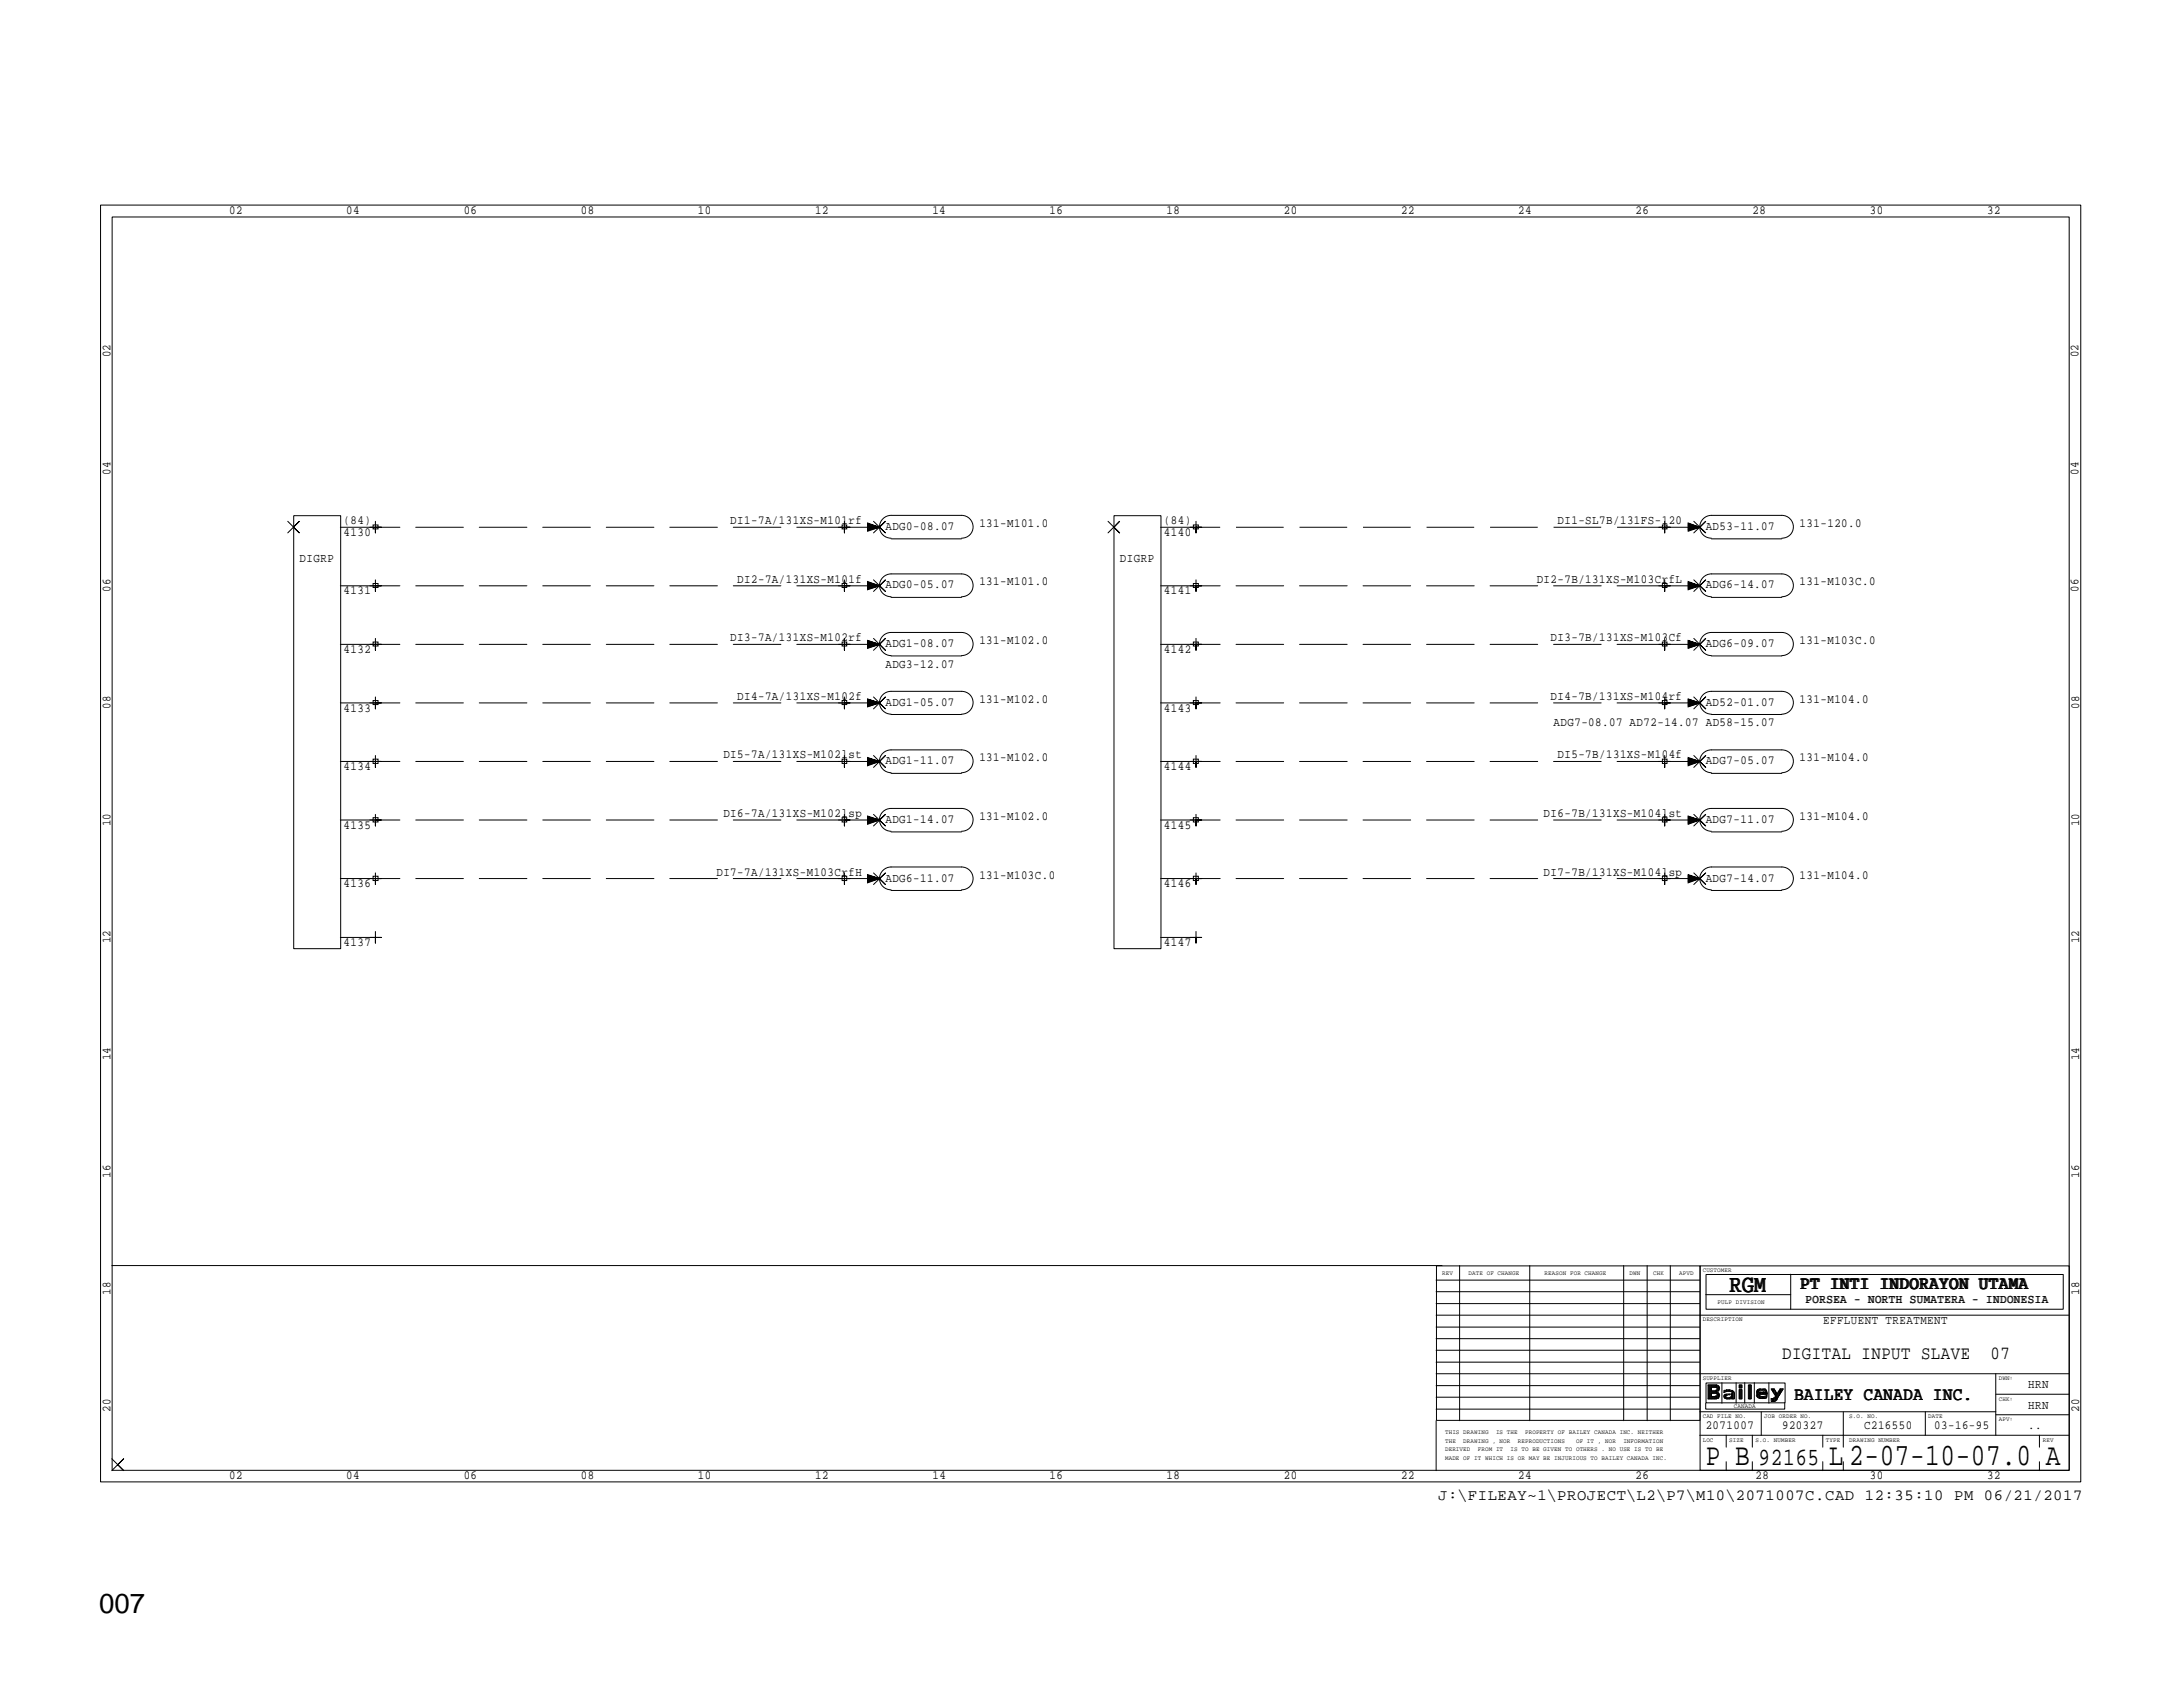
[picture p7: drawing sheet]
<svg xmlns="http://www.w3.org/2000/svg" width="279mm" height="216mm" viewBox="0 0 279 216" stroke-linecap="round" stroke-linejoin="round" font-family="sans-serif">
<defs><g id="words">
<g font-size="4">
<text x="218.3" y="187.5">P B</text>
<text x="234.1" y="187.5">L 2-07-10-07.0 A</text>
</g>
<text font-size="3.5" x="12.7" y="206.4">007</text>
<g font-size="3.2">
<text x="221.3" y="165.3">RGM</text>
<text x="225.1" y="187.5">92165</text>
</g>
<g font-size="2.4">
<text x="230.5" y="164.9">PT INTI INDORAYON UTAMA</text>
<text x="228.1" y="173.9">DIGITAL INPUT SLAVE</text>
<text x="254.8" y="173.9">07</text>
<text x="229.7" y="179.2">BAILEY CANADA INC.</text>
</g>
<text font-size="2" x="184.1" y="192">J:\FILEAY~1\PROJECT\L2\P7\M10\2071007C.CAD 12:35:10 PM 06/21/2017</text>
<g font-size="1.6">
<text x="29.3" y="27.3">02</text>
<text x="44.3" y="27.3">04</text>
<text x="59.4" y="27.3">06</text>
<text x="74.3" y="27.3">08</text>
<text x="89.3" y="27.3">10</text>
<text x="104.3" y="27.3">12</text>
<text x="119.3" y="27.3">14</text>
<text x="134.3" y="27.3">16</text>
<text x="149.3" y="27.3">18</text>
<text x="164.3" y="27.3">20</text>
<text x="179.3" y="27.3">22</text>
<text x="194.3" y="27.3">24</text>
<text x="209.3" y="27.3">26</text>
<text x="224.3" y="27.3">28</text>
<text x="239.3" y="27.3">30</text>
<text x="254.3" y="27.3">32</text>
<text x="14.1" y="45.7" transform="rotate(-90 14.1 45.7)">02</text>
<text x="266" y="45.7" transform="rotate(-90 266 45.7)">02</text>
<text x="14.1" y="60.7" transform="rotate(-90 14.1 60.7)">04</text>
<text x="266" y="60.7" transform="rotate(-90 266 60.7)">04</text>
<text x="38.4" y="72">DIGRP</text>
<text x="44" y="68.6">4130</text>
<text x="44" y="67.1">(84)</text>
<text x="93.5" y="67.1">DI1-7A/131XS-M101rf</text>
<text x="113.3" y="67.8">ADG0-08.07</text>
<text x="125.3" y="67.4">131-M101.0</text>
<text x="143.3" y="72">DIGRP</text>
<text x="149" y="68.6">4140</text>
<text x="149" y="67.1">(84)</text>
<text x="199.3" y="67.1">DI1-SL7B/131FS-120</text>
<text x="218.3" y="67.8">AD53-11.07</text>
<text x="230.3" y="67.4">131-120.0</text>
<text x="14.1" y="75.7" transform="rotate(-90 14.1 75.7)">06</text>
<text x="44" y="76.1">4131</text>
<text x="94.4" y="74.6">DI2-7A/131XS-M101f</text>
<text x="113.3" y="75.3">ADG0-05.07</text>
<text x="125.3" y="74.9">131-M101.0</text>
<text x="149" y="76.1">4141</text>
<text x="196.7" y="74.6">DI2-7B/131XS-M103CrfL</text>
<text x="218.3" y="75.3">ADG6-14.07</text>
<text x="230.3" y="74.9">131-M103C.0</text>
<text x="266" y="75.7" transform="rotate(-90 266 75.7)">06</text>
<text x="44" y="83.6">4132</text>
<text x="93.5" y="82.1">DI3-7A/131XS-M102rf</text>
<text x="113.3" y="82.8">ADG1-08.07</text>
<text x="125.3" y="82.5">131-M102.0</text>
<text x="149" y="83.6">4142</text>
<text x="198.5" y="82.1">DI3-7B/131XS-M103Cf</text>
<text x="218.3" y="82.8">ADG6-09.07</text>
<text x="230.3" y="82.5">131-M103C.0</text>
<text x="94.4" y="89.6">DI4-7A/131XS-M102f</text>
<text x="113.3" y="85.4">ADG3-12.07</text>
<text x="125.3" y="90">131-M102.0</text>
<text x="198.5" y="89.6">DI4-7B/131XS-M104rf</text>
<text x="230.3" y="90">131-M104.0</text>
<text x="14.1" y="90.7" transform="rotate(-90 14.1 90.7)">08</text>
<text x="44" y="91.1">4133</text>
<text x="113.3" y="90.3">ADG1-05.07</text>
<text x="149" y="91.1">4143</text>
<text x="198.8" y="93">ADG7-08.07 AD72-14.07 AD58-15.07</text>
<text x="218.3" y="90.3">AD52-01.07</text>
<text x="266.1" y="90.7" transform="rotate(-90 266.1 90.7)">08</text>
<text x="44" y="98.6">4134</text>
<text x="92.6" y="97.1">DI5-7A/131XS-M102lst</text>
<text x="113.3" y="97.8">ADG1-11.07</text>
<text x="125.3" y="97.5">131-M102.0</text>
<text x="149" y="98.6">4144</text>
<text x="199.3" y="97.1">DI5-7B/131XS-M104f</text>
<text x="218.3" y="97.8">ADG7-05.07</text>
<text x="230.3" y="97.5">131-M104.0</text>
<text x="14.1" y="105.7" transform="rotate(-90 14.1 105.7)">10</text>
<text x="44" y="106.1">4135</text>
<text x="92.6" y="104.6">DI6-7A/131XS-M102lsp</text>
<text x="113.3" y="105.3">ADG1-14.07</text>
<text x="125.3" y="104.9">131-M102.0</text>
<text x="149" y="106.1">4145</text>
<text x="197.6" y="104.6">DI6-7B/131XS-M104lst</text>
<text x="218.3" y="105.3">ADG7-11.07</text>
<text x="230.3" y="104.9">131-M104.0</text>
<text x="266.1" y="105.7" transform="rotate(-90 266.1 105.7)">10</text>
<text x="44" y="113.6">4136</text>
<text x="91.7" y="112.1">DI7-7A/131XS-M103CrfH</text>
<text x="113.3" y="112.8">ADG6-11.07</text>
<text x="125.3" y="112.4">131-M103C.0</text>
<text x="149" y="113.6">4146</text>
<text x="197.6" y="112.1">DI7-7B/131XS-M104lsp</text>
<text x="218.3" y="112.8">ADG7-14.07</text>
<text x="230.3" y="112.4">131-M104.0</text>
<text x="14.1" y="120.7" transform="rotate(-90 14.1 120.7)">12</text>
<text x="44" y="121.1">4137</text>
<text x="149" y="121.1">4147</text>
<text x="266.1" y="120.7" transform="rotate(-90 266.1 120.7)">12</text>
<text x="14.1" y="135.7" transform="rotate(-90 14.1 135.7)">14</text>
<text x="266.1" y="135.7" transform="rotate(-90 266.1 135.7)">14</text>
<text x="14.1" y="150.7" transform="rotate(-90 14.1 150.7)">16</text>
<text x="266.1" y="150.7" transform="rotate(-90 266.1 150.7)">16</text>
<text x="14.1" y="165.7" transform="rotate(-90 14.1 165.7)">18</text>
<text x="231.1" y="166.8">PORSEA - NORTH SUMATERA - INDONESIA</text>
<text x="266.1" y="165.7" transform="rotate(-90 266.1 165.7)">18</text>
<text x="233.3" y="169.4">EFFLUENT TREATMENT</text>
<text x="259.6" y="177.7">HRN</text>
<text x="14.1" y="180.7" transform="rotate(-90 14.1 180.7)">20</text>
<text x="218.3" y="182.9">2071007</text>
<text x="228.1" y="182.9">920327</text>
<text x="238.6" y="182.9">C216550</text>
<text x="247.6" y="182.9">03-16-95</text>
<text x="259.6" y="180.3">HRN</text>
<text x="259.6" y="182.9">..</text>
<text x="266.1" y="180.7" transform="rotate(-90 266.1 180.7)">20</text>
<text x="29.3" y="189.3">02</text>
<text x="44.3" y="189.3">04</text>
<text x="59.4" y="189.3">06</text>
<text x="74.3" y="189.3">08</text>
<text x="89.3" y="189.3">10</text>
<text x="104.4" y="189.3">12</text>
<text x="119.3" y="189.3">14</text>
<text x="134.3" y="189.3">16</text>
<text x="149.3" y="189.3">18</text>
<text x="164.3" y="189.3">20</text>
<text x="179.3" y="189.3">22</text>
<text x="194.3" y="189.3">24</text>
<text x="209.3" y="189.3">26</text>
<text x="224.7" y="189.3">28</text>
<text x="239.3" y="189.3">30</text>
<text x="254.3" y="189.3">32</text>
</g>
<g font-size=".8">
<text x="184.6" y="163.1">REV</text>
<text x="188" y="163.1">DATE OF CHANGE</text>
<text x="197.7" y="163.1">REASON FOR CHANGE</text>
<text x="208.6" y="163.1">DWN</text>
<text x="211.6" y="163.1">CHK</text>
<text x="214.9" y="163.1">APVD</text>
<text x="217.9" y="162.7">CUSTOMER</text>
<text x="219.8" y="166.8">PULP DIVISION</text>
<text x="217.9" y="169.1">DESCRIPTION</text>
<text x="217.9" y="176.6">SUPPLIER</text>
<text x="255.8" y="179.2">CHK:</text>
<text x="255.8" y="176.6">DWN:</text>
<text x="185" y="185.8">DERIVED</text>
<text x="185" y="184.6">THE</text>
<text x="185" y="183.5">THIS DRAWING</text>
<text x="187.3" y="184.6">DRAWING , NOR</text>
<text x="189.1" y="185.8">FROM IT</text>
<text x="191.5" y="183.5">IS THE</text>
<text x="193.3" y="185.8">IS TO BE GIVEN TO OTHERS . NO USE IS TO BE</text>
<text x="194.3" y="184.6">REPRODUCTIONS</text>
<text x="195.2" y="183.5">PROPERTY OF BAILEY CANADA INC. NEITHER</text>
<text x="201.7" y="184.6">OF IT , NOR</text>
<text x="207.8" y="184.6">INFORMATION</text>
<text x="217.9" y="184.5">LOC</text>
<text x="217.9" y="181.5">CAD FILE NO.</text>
<text x="221.3" y="184.5">SIZE</text>
<text x="221.9" y="180.2">CANADA</text>
<text x="224.7" y="184.5">S.O. NUMBER</text>
<text x="225.8" y="181.5">JOB ORDER NO.</text>
<text x="233.7" y="184.5">TYPE</text>
<text x="236.7" y="184.5">DRAWING NUMBER</text>
<text x="236.7" y="181.5">S.O. NO.</text>
<text x="246.8" y="181.5">DATE</text>
<text x="255.8" y="181.9">APV:</text>
<text x="261.4" y="184.5">REV</text>
<text x="185" y="186.9">MADE OF IT WHICH IS OR MAY BE INJURIOUS TO BAILEY CANADA INC.</text>
</g>
</g></defs>
<path d="M213.1 67.5h-60" fill="none" stroke="#000" stroke-width=".13" stroke-dasharray="6.1 2" stroke-linecap="butt"/>
<g fill="none" stroke="#000" stroke-width=".13">
<path d="M12.9 26.2h253.4v163.5h-253.4zM14.4 27.8h250.4v160.4h-250.4zM36.8 66.7l1.5 1.5-.8-.7 .8-.8-1.5 1.5M37.6 66h6v55.4h-6zM43.6 67.5h4.4M43.6 75h4.4M47.8 67.2h.6v.5h-.6zM47.8 74.7h.6v.5h-.6zM48 66.7v1.5v-.7h.8h-1.5M48 74.2v1.5v-.7h.8h-1.5M107.8 67.2h.6v.5h-.6zM107.8 74.7h.6v.5h-.6z"/>
<path d="M108.1 66.7v1.5v-.7h.7h-1.5M108.1 74.2v1.5v-.7h.7h-1.5M111 67.8l1.6-.3-1.6 .4M111 67.7l1.6-.2-1.6 .3M111 67.5h1.6l-1.6 .1M111 67.4l1.6 .1h-1.6M111 67.2l1.6 .3-1.6-.2M111 67.1l1.6 .4-1.6-.3M111 67l1.6 .5-1.6 .5v-1.1l1.6 .6h-4.5M111 75.4l1.6-.4-1.6 .4M111 75.2l1.6-.2-1.6 .3M111 75.1l1.6-.1-1.6 .1"/>
<path d="M111 74.9l1.6 .1h-1.6M111 74.7l1.6 .3-1.6-.2M111 74.6l1.6 .4-1.6-.3M111 74.5l1.6 .5-1.6 .5v-1.1l1.6 .6h-4.5M111.8 66.7l1.5 1.5-.7-.7 .7-.8-1.5 1.5M111.8 74.2l1.5 1.5-.7-.7 .7-.8-1.5 1.5M114 68.9a1.46 1.46 0 0 1-1.4-1.5 1.46 1.46 0 0 1 1.4-1.4h9.1a1.46 1.46 0 0 1 1.4 1.4 1.46 1.46 0 0 1-1.4 1.5M114 69h9.1M114 76.4a1.46 1.46 0 0 1-1.4-1.5 1.46 1.46 0 0 1 1.4-1.5h9.1a1.46 1.46 0 0 1 1.4 1.5 1.46 1.46 0 0 1-1.4 1.5M114 76.5h9.1M141.8 66.7l1.5 1.5-.7-.7 .7-.8-1.5 1.5M142.6 66h6v55.4h-6z"/>
<path d="M148.5 67.5h4.6M148.5 75h4.6M152.7 67.2h.7v.5h-.7zM152.7 74.7h.7v.5h-.7zM153.1 66.7v1.5v-.7h.7h-1.5M153.1 74.2v1.5v-.7h.7h-1.5M212.8 74.7h.6v.5h-.6zM212.8 67.2h.6v.5h-.6zM213.1 74.2v1.5v-.7h.7h-1.5M213.1 66.7v1.5v-.7h.7h-1.5M216.1 75.4l1.5-.4-1.5 .4M216.1 75.2l1.5-.2-1.5 .3"/>
<path d="M216.1 75.1l1.5-.1-1.5 .1M216.1 74.9l1.5 .1h-1.5M216.1 74.7l1.5 .3-1.5-.2M216.1 74.6l1.5 .4-1.5-.3M216.1 74.5l1.5 .5-1.5 .5v-1.1l1.5 .6h-4.5M216.1 67.8l1.5-.3-1.5 .4M216.1 67.7l1.5-.2-1.5 .3M216.1 67.5h1.5l-1.5 .1M216.1 67.4l1.5 .1h-1.5M216.1 67.2l1.5 .3-1.5-.2M216.1 67.1l1.5 .4-1.5-.3M216.1 67l1.5 .5-1.5 .5v-1.1l1.5 .6h-4.5"/>
<path d="M216.8 74.2l1.5 1.5-.7-.7 .7-.8-1.5 1.5M216.8 66.7l1.5 1.5-.7-.7 .7-.8-1.5 1.5M219 76.4a1.46 1.46 0 0 1-1.5-1.5 1.46 1.46 0 0 1 1.5-1.5h9a1.46 1.46 0 0 1 1.5 1.5 1.46 1.46 0 0 1-1.5 1.5M219 76.5h9M219 68.9a1.46 1.46 0 0 1-1.4-1.5 1.46 1.46 0 0 1 1.4-1.4h9a1.46 1.46 0 0 1 1.5 1.4 1.46 1.46 0 0 1-1.5 1.5M219 69h9M43.6 97.5h4.4M43.6 90h4.4M43.6 82.5h4.4M47.8 82.2h.6v.5h-.6zM47.8 89.7h.6v.5h-.6zM47.8 97.2h.6v.5h-.6z"/>
<path d="M48 81.7v1.5v-.7h.8h-1.5M48 89.2v1.5v-.7h.8h-1.5M48 96.7v1.5v-.7h.8h-1.5M107.8 82.2h.6v.5h-.6zM107.8 89.7h.6v.5h-.6zM107.8 97.2h.6v.5h-.6zM108.1 81.7v1.5v-.7h.7h-1.5M108.1 89.2v1.5v-.7h.7h-1.5M108.1 96.7v1.5v-.7h.7h-1.5M111 82.8l1.6-.3-1.6 .4M111 82.7l1.6-.2-1.6 .3M111 82.5h1.6l-1.6 .1"/>
<path d="M111 82.4l1.6 .1h-1.6M111 82.3l1.6 .2-1.6-.2M111 82.1l1.6 .4-1.6-.3M111 82l1.6 .5-1.6 .5v-1l1.6 .5h-4.5M111 90.3l1.6-.3-1.6 .4M111 90.2l1.6-.2-1.6 .3M111 90h1.6l-1.6 .1M111 89.9l1.6 .1h-1.6M111 89.7l1.6 .3-1.6-.2M111 89.6l1.6 .4-1.6-.3M111 89.5l1.6 .5-1.6 .5v-1.1l1.6 .6h-4.5M111 97.8l1.6-.3-1.6 .4"/>
<path d="M111 97.7l1.6-.2-1.6 .2M111 97.5h1.6l-1.6 .1M111 97.4l1.6 .1h-1.6M111 97.2l1.6 .3-1.6-.2M111 97.1l1.6 .4-1.6-.3M111 97l1.6 .5-1.6 .5v-1.1l1.6 .6h-4.5M111.8 81.7l1.5 1.5-.7-.7 .7-.8-1.5 1.5M111.8 89.2l1.5 1.5-.7-.7 .7-.8-1.5 1.5M111.8 96.7l1.5 1.5-.7-.7 .7-.8-1.5 1.5M114 83.9a1.48 1.48 0 0 1-1.4-1.5 1.48 1.48 0 0 1 1.4-1.5h9.1a1.48 1.48 0 0 1 1.4 1.5 1.48 1.48 0 0 1-1.4 1.5M114 83.9h9.1M114 91.4a1.46 1.46 0 0 1-1.4-1.5 1.46 1.46 0 0 1 1.4-1.4h9.1a1.46 1.46 0 0 1 1.4 1.4 1.46 1.46 0 0 1-1.4 1.5"/>
<path d="M114 91.4h9.1M114 98.9a1.46 1.46 0 0 1-1.4-1.5 1.46 1.46 0 0 1 1.4-1.4h9.1a1.46 1.46 0 0 1 1.4 1.4 1.46 1.46 0 0 1-1.4 1.5M114 99h9.1M148.5 97.5h4.6M148.5 90h4.6M148.5 82.5h4.6M152.7 82.2h.7v.5h-.7zM152.7 89.7h.7v.5h-.7zM152.7 97.2h.7v.5h-.7zM153.1 81.7v1.5v-.7h.7h-1.5M153.1 89.2v1.5v-.7h.7h-1.5M153.1 96.7v1.5v-.7h.7h-1.5"/>
<path d="M212.8 82.2h.6v.5h-.6zM212.8 89.7h.6v.5h-.6zM212.8 97.2h.6v.5h-.6zM213.1 81.7v1.5v-.7h.7h-1.5M213.1 89.2v1.5v-.7h.7h-1.5M213.1 96.7v1.5v-.7h.7h-1.5M216.1 82.8l1.5-.3-1.5 .4M216.1 82.7l1.5-.2-1.5 .3M216.1 82.5h1.5l-1.5 .1M216.1 82.4l1.5 .1h-1.5M216.1 82.3l1.5 .2-1.5-.2M216.1 82.1l1.5 .4-1.5-.3"/>
<path d="M216.1 82l1.5 .5-1.5 .5v-1l1.5 .5h-4.5M216.1 90.3l1.5-.3-1.5 .4M216.1 90.2l1.5-.2-1.5 .3M216.1 90h1.5l-1.5 .1M216.1 89.9l1.5 .1h-1.5M216.1 89.7l1.5 .3-1.5-.2M216.1 89.6l1.5 .4-1.5-.3M216.1 89.5l1.5 .5-1.5 .5v-1l1.5 .5h-4.5M216.1 97.8l1.5-.3-1.5 .4M216.1 97.7l1.5-.2-1.5 .2M216.1 97.5h1.5l-1.5 .1M216.1 97.4l1.5 .1h-1.5"/>
<path d="M216.1 97.2l1.5 .3-1.5-.2M216.1 97.1l1.5 .4-1.5-.3M216.1 97l1.5 .5-1.5 .5v-1.1l1.5 .6h-4.5M216.8 81.7l1.5 1.5-.7-.7 .7-.8-1.5 1.5M216.8 89.2l1.5 1.5-.7-.7 .7-.8-1.5 1.5M216.8 96.7l1.5 1.5-.7-.7 .7-.8-1.5 1.5M219 83.9a1.48 1.48 0 0 1-1.4-1.5 1.48 1.48 0 0 1 1.4-1.5h9a1.48 1.48 0 0 1 1.5 1.5 1.48 1.48 0 0 1-1.5 1.5M219 83.9h9M219 91.4a1.46 1.46 0 0 1-1.4-1.5 1.46 1.46 0 0 1 1.4-1.4h9a1.46 1.46 0 0 1 1.5 1.4 1.46 1.46 0 0 1-1.5 1.5M219 91.4h9M219 98.9a1.46 1.46 0 0 1-1.4-1.5 1.46 1.46 0 0 1 1.4-1.4h9a1.46 1.46 0 0 1 1.5 1.4 1.46 1.46 0 0 1-1.5 1.5M219 99h9"/>
<path d="M43.6 112.4h4.4M43.6 104.9h4.4M43.6 120h4.4M47.8 104.6h.6v.6h-.6zM47.8 112.1h.6v.6h-.6zM48 104.2v1.5v-.8h.8h-1.5M48 111.7v1.5v-.8h.8h-1.5M48 119.2v1.5v-.7h.8h-1.5M107.8 104.6h.6v.6h-.6zM107.8 112.1h.6v.6h-.6zM108.1 104.2v1.5v-.8h.7h-1.5M108.1 111.7v1.5v-.8h.7h-1.5"/>
<path d="M111 105.3l1.6-.4-1.6 .5M111 105.2l1.6-.3-1.6 .3M111 105l1.6-.1-1.6 .2M111 104.9h1.6h-1.6M111 104.7l1.6 .2-1.6-.1M111 104.6l1.6 .3-1.6-.3M111 104.5l1.6 .4-1.6 .6v-1.1l1.6 .5h-4.5M111 112.8l1.6-.4-1.6 .5M111 112.7l1.6-.3-1.6 .4M111 112.5l1.6-.1-1.6 .2M111 112.4h1.6h-1.6M111 112.2l1.6 .2-1.6-.1"/>
<path d="M111 112.1l1.6 .3-1.6-.3M111 112l1.6 .4-1.6 .6v-1.1l1.6 .5h-4.5M111.8 104.2l1.5 1.5-.7-.8 .7-.7-1.5 1.5M111.8 111.7l1.5 1.5-.7-.8 .7-.7-1.5 1.5M114 106.4a1.46 1.46 0 0 1-1.4-1.5 1.46 1.46 0 0 1 1.4-1.4h9.1a1.46 1.46 0 0 1 1.4 1.4 1.46 1.46 0 0 1-1.4 1.5M114 106.5h9.1M114 113.9a1.46 1.46 0 0 1-1.4-1.5 1.46 1.46 0 0 1 1.4-1.4h9.1a1.46 1.46 0 0 1 1.4 1.4 1.46 1.46 0 0 1-1.4 1.5M114 114h9.1M148.5 112.4h4.6M148.5 104.9h4.6M148.5 120h4.6M152.7 104.6h.7v.6h-.7z"/>
<path d="M152.7 112.1h.7v.6h-.7zM153.1 104.2v1.5v-.8h.7h-1.5M153.1 111.7v1.5v-.8h.7h-1.5M153.1 119.2v1.5v-.7h.7h-1.5M212.8 104.6h.6v.6h-.6zM212.8 112.1h.6v.6h-.6zM213.1 104.2v1.5v-.8h.7h-1.5M213.1 111.7v1.5v-.8h.7h-1.5M216.1 105.3l1.5-.4-1.5 .5M216.1 105.2l1.5-.3-1.5 .3M216.1 105l1.5-.1-1.5 .2M216.1 104.9h1.5h-1.5"/>
<path d="M216.1 104.7l1.5 .2-1.5-.1M216.1 104.6l1.5 .3-1.5-.3M216.1 104.5l1.5 .4-1.5 .6v-1.1l1.5 .5h-4.5M216.1 112.8l1.5-.4-1.5 .5M216.1 112.7l1.5-.3-1.5 .4M216.1 112.5l1.5-.1-1.5 .2M216.1 112.4h1.5h-1.5M216.1 112.2l1.5 .2-1.5-.1M216.1 112.1l1.5 .3-1.5-.3M216.1 112l1.5 .4-1.5 .6v-1.1l1.5 .5h-4.5M216.8 104.2l1.5 1.5-.7-.8 .7-.7-1.5 1.5M216.8 111.7l1.5 1.5-.7-.8 .7-.7-1.5 1.5"/>
<path d="M219 106.4a1.46 1.46 0 0 1-1.4-1.5 1.46 1.46 0 0 1 1.4-1.4h9a1.46 1.46 0 0 1 1.5 1.4 1.46 1.46 0 0 1-1.5 1.5M219 106.5h9M219 113.9a1.46 1.46 0 0 1-1.4-1.5 1.46 1.46 0 0 1 1.4-1.4h9a1.46 1.46 0 0 1 1.5 1.4 1.46 1.46 0 0 1-1.5 1.5M219 114h9M14.3 162h170.3M183.8 178.8h33.7M183.8 177.3h33.7M183.8 174.3h33.7M183.8 172.8h33.7M183.8 171.3h33.7M183.8 169.8h33.7M183.8 166.8h33.7"/>
<path d="M183.8 165.3h33.7M183.8 163.8h33.7M183.9 162h33.7v19.8h-33.7zM186.8 162v19.8M195.8 162v19.8M207.8 162v19.8M210.8 162v19.8M213.8 162v19.8M217.6 162h47.2v26.2h-47.2zM218.3 179.6v.7h10.1v-.7M218.3 165.7h10.9M218.4 177h10.1v2.5h-10.1z"/>
<path d="M218.4 163.1h45.7v4.5h-45.7zM218.7 177.2v1.8M218.8 177.2v1.8M218.9 177.2v1.8M219 177.2v1.8M219.1 177.2v.3M219.1 178v.3M219.1 178.7v.3M219.2 177.2v.3M219.2 178v.3M219.2 178.7v.3M219.3 177.2v.3"/>
<path d="M219.3 178v.3M219.3 178.7v.3M219.4 177.2v.3M219.4 178v.3M219.4 178.7v.3M219.5 177.2v.3M219.5 178v.3M219.5 178.7v.3M219.6 177.5h-.6v.5h.6v.3M219.6 178.3h-.6v.4h.6v.3M219.6 178.3l.2 .2-.1 .1h-.2M219.6 177.5l.2 .2-.1 .2h-.2"/>
<path d="M219.6 177.2v.3M219.7 178.1a.43 .43 0 0 1 .4 .5 .43 .43 0 0 1-.5 .4M219.7 177.2a.41 .41 0 0 1 .4 .5 .41 .41 0 0 1-.5 .4M219.7 177.2h-1.1v1.8h1.1v-.3M219.7 177.2v.3M219.7 178v.3M219.7 177.2v.4M219.7 177.9v.5M219.7 178.7v.3M219.8 177.3v.8M219.8 178.2v.8M219.9 177.3v.8"/>
<path d="M219.9 178.2v.8M220 177.4v.7M220 178.3v.7M220 177.5v.4M220 178.4v.4M220.4 177v2.6M220.7 178.9l.4 .1M220.7 178.5v.4M220.7 178.9l-.1-.2 .3-.3v.6M220.8 177.9v.2M220.8 178.4v.6M220.9 177.9v.2"/>
<path d="M220.9 177.8v.3M220.9 178.4v.2M221 177.8v.3M221 178.4v.2M221 178.9v.1M221 178.6l-.1 .1 .1 .1M221.1 177.8v.3M221.1 178.4v.2M221.1 178.9v.1M221.1 177.8v.2M221.1 178.4v.1M221.2 177.8v.3"/>
<path d="M221.2 178.4v.1M221.2 178.9v.1M221.3 179v-.1l.1 .1M221.3 177.8v.3M221.3 178.4v.1M221.4 177.8v.3M221.4 178.4v.1M221.4 178.8v.2M221.5 177.9v.2M221.5 178.4h.1M221.5 178.8v.2M221.6 179v-.3l-.7 .2v.1"/>
<path d="M221.6 179h-.5M221.6 177.9v.2M221.6 178.4v.1M221.7 178.5l-.2 .3M221.7 177.9v.2h-.5l-.6 .1 .1-.3v.2M221.7 178l.1 .1 .1 .1M221.7 178.3v.7M221.7 178.1l-.1 .2M221.7 177.9v1.1M221.8 178v1M221.9 178.1v.9M222 178.2v.8h-.4"/>
<path d="M222.2 177v2.6M222.6 177.2h.4v.4h-.4zM222.6 177.8h.4v1.2h-.4zM222.6 177.2v.4M222.6 177.8v1.2M222.7 177.2v.4M222.7 177.8v1.2M222.8 177.2v.4M222.8 177.8v1.2M222.9 177.2v.4M222.9 177.8v1.2M223.3 177v2.6"/>
<path d="M223.8 177.2h.4v1.8h-.4zM223.9 177.2v1.8M224 177.2v1.8M224.1 177.2v1.8M224.5 177v2.6M224.9 177.9v.8M225 177.8h.3v.1M225 177.8l-.2 .3v.5M225 177.8v1M225 177.8v1.1l-.2-.3M225.1 178.4a.6 .6 0 0 0 .6 .3v.3M225.1 178.9l.5 .1 .5-.1"/>
<path d="M225.1 178l-.1 .2M225.1 178.2h.8v.2M225.1 177.8v1.1M225.2 177.8v.2M225.2 178.2v.2M225.2 178.6v.4M225.3 178.1l.4-.1 .1 .1M225.3 177.8v.1M225.3 178.2v.2M225.3 178.7v.3M225.4 177.8v.1M225.4 178.2v.2"/>
<path d="M225.4 178.7v.3M225.5 177.8v.1M225.5 178.2v.2M225.5 178.7v.3M225.6 177.8v.1M225.6 178.2v.2M225.6 178.8v.2M225.6 178.7v.3M225.7 177.9v-.1h.3v.6M225.7 178.2v.2M225.8 177.8v.2M225.8 178.2v.2"/>
<path d="M225.8 178.7v.3M225.9 177.8v.3M225.9 178.7v.3M225.9 177.8v.6M226 177.9l.1 .2v.1M226 178.7v.2M226.1 177.9v.5M226.1 178.7v.2M226.1 178.6l-.6 .1M226.2 178.1v.3h-1.1M226.2 178.6l-.1 .3M226.4 177v2.6"/>
<path d="M226.7 179h.3v.4M226.7 179v.4h.3M226.7 179h.5M226.8 177.8v.1M226.8 179v.4M226.9 177.8v.2M226.9 179v.4M226.9 177.8v.3M227 178.9l.2-.2v.6M227 177.8v.4M227.1 177.8v.6M227.1 179v.4"/>
<path d="M227.1 177.8h-.4l.8 1.2M227.1 177.8l.4 .6M227.2 177.9v.5M227.2 178.9v.5M227.2 178v.6M227.3 178.1v1.1M227.5 178.4v.6M227.5 179l-.3 .3-.2 .1M227.5 178.3v.6M227.6 178.1v.6M227.7 178v.6M227.8 177.9v.6"/>
<path d="M227.8 177.8v.6M227.8 177.8h.4l-.8 1.3v-.9M227.8 177.8l-.3 .6M227.9 177.8v.4M228 177.8v.3M228 177.8v.2M228.1 177.8v.1M229.2 163.1v4.5M255.4 178.4h9.4M255.4 175.8v7.9M264.8 175.8h-81M264.8 168.3h-81"/>
<path d="M14.3 186.7l1.5 1.5-.7-.8 .7-.7-1.5 1.5M183.8 180.3h33.7M183.8 181.8v6.4M217.5 183.7h47.3M217.5 180.7h37.9M220.9 183.7v1.5M220.9 187.1v1.1M224.3 183.7v1.5M224.3 187.1v1.1M225.4 180.7v3M233.3 183.7v1.5M233.3 187.1v1.1"/>
<path d="M235.9 187.1v1.1M235.9 180.7v4.5M246.4 180.7v3M255.4 181.1h9.4M261 183.7v1.5M261 187.1v1.1"/>
</g>
<g fill="none" stroke="#000" stroke-width=".13" stroke-dasharray="6.1 2">
<path d="M108.1 75h-60.1M108.1 67.5h-60.1M213.1 75h-60M108.1 97.5h-60.1M108.1 90h-60.1M108.1 82.5h-60.1M213.1 97.5h-60M213.1 90h-60M213.1 82.5h-60M108.1 104.9h-60.1M108.1 112.4h-60.1M213.1 104.9h-60"/>
<path d="M213.1 112.4h-60"/>
</g>
<use href="#words"/>
</svg>
